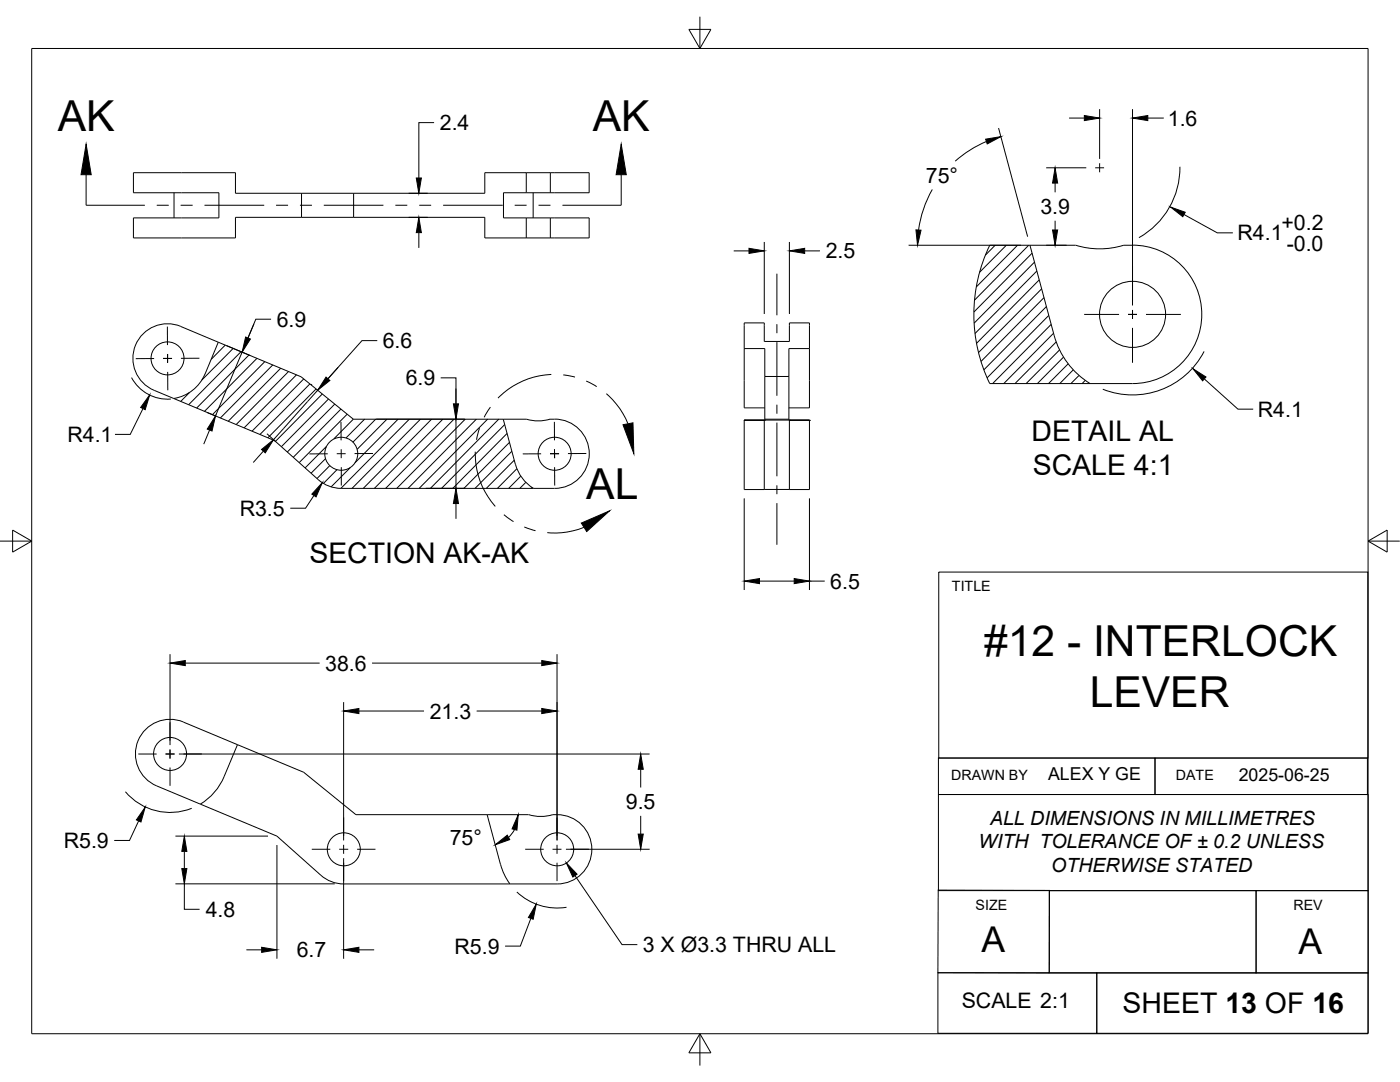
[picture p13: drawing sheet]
<svg xmlns="http://www.w3.org/2000/svg" width="279mm" height="216mm" viewBox="0 0 279 216" stroke-linecap="round" stroke-linejoin="round" font-family="sans-serif">
<defs><g id="words">
<g font-size="8.5">
<text x="11.5" y="26.2">AK</text>
<text x="118.3" y="26.2">AK</text>
<text x="117" y="99.6">AL</text>
<text x="196.4" y="130.8">#12 - INTERLOCK</text>
<text x="217.5" y="141">LEVER</text>
</g>
<g font-size="7.1">
<text x="195.9" y="190.1">A</text>
<text x="259.1" y="190.4">A</text>
</g>
<g font-size="5.7">
<text x="205.9" y="88">DETAIL AL</text>
<text x="206.1" y="94.8">SCALE 4:1</text>
<text x="61.7" y="112.3">SECTION AK-AK</text>
<text x="224" y="202.2">SHEET 13 OF 16</text>
</g>
<g font-size="4.3">
<text x="87.8" y="26">2.4</text>
<text x="233.1" y="25.1">1.6</text>
<text x="184.8" y="36.5">75°</text>
<text x="207.6" y="42.7">3.9</text>
<text x="247" y="48">R4.1</text>
<text x="255.7" y="46">+0.2</text>
<text x="164.8" y="51.5">2.5</text>
<text x="256.8" y="50.1">-0.0</text>
<text x="55.2" y="65.2">6.9</text>
<text x="76.4" y="69.4">6.6</text>
<text x="81" y="76.9">6.9</text>
<text x="251" y="83.2">R4.1</text>
<text x="13.5" y="88.2">R4.1</text>
<text x="47.8" y="102.9">R3.5</text>
<text x="165.7" y="117.5">6.5</text>
<text x="64.9" y="133.8">38.6</text>
<text x="85.8" y="143.4">21.3</text>
<text x="124.9" y="161.5">9.5</text>
<text x="12.7" y="169.2">R5.9</text>
<text x="89.8" y="168.6">75°</text>
<text x="41.1" y="182.9">4.8</text>
<text x="59.2" y="191">6.7</text>
<text x="90.7" y="190.3">R5.9</text>
<text x="128.3" y="189.9">3 X Ø3.3 THRU ALL</text>
<text x="191.9" y="201.2">SCALE 2:1</text>
</g>
<g font-size="3.9">
<text x="197.6" y="164.6">ALL DIMENSIONS IN MILLIMETRES</text>
<text x="195.3" y="169.3">WITH TOLERANCE OF ± 0.2 UNLESS</text>
<text x="209.8" y="174">OTHERWISE STATED</text>
</g>
<g font-size="3.5">
<text x="209.2" y="155.7">ALEX Y GE</text>
<text x="247.2" y="155.8">2025-06-25</text>
</g>
<g font-size="2.8">
<text x="190" y="118">TITLE</text>
<text x="189.8" y="155.6">DRAWN BY</text>
<text x="234.7" y="155.6">DATE</text>
<text x="194.7" y="181.5">SIZE</text>
<text x="258.1" y="181.6">REV</text>
</g>
</g></defs>
<!-- layer: Visible -->
<g fill="none" stroke="#000" stroke-width=".2">
<path d="M34.7 38.5v5M60.2 38.6v4.8M70.6 38.6v4.8M105 34.5h4.8M105 38.5h4.8M105 34.5h-8.2v4.1h-49.8v-4.1h-20.4v4h17.1v5h-17.1v4h20.4v-4.1h49.8v4.1h8.2M105 34.5v4M105 38.5h-4.5v5h4.5M106.4 38.5v5M109.8 34.5h7.8v4h-7.8M109.8 34.5v4M105 43.5h4.8"/>
<path d="M105 47.5h4.8M105 43.5v4M109.8 43.5h7.8v4h-7.8M109.8 43.5v4M205.5 48.9l4.9 18a16.2 16.2 0 0 0 7.1 9.6M226 48.9a13.8 13.8 0 0 1 13.8 13.8 13.8 13.8 0 0 1-13.8 13.8h-28.5a31.6 31.6 0 0 1 0-27.6h17.2a16.3 16.3 0 0 0 9.6 0h1.7M36.1 65.2l24 10 10.4 8.5h34.5M36.1 65.1a6.9 6.9 0 0 0-9 3.8 6.9 6.9 0 0 0 3.7 9l24 10 9.3 8.3 1.2 .7 1.4 .4 1.4 .2h42.6M43.6 68.3l-2.7 6.3a8.1 8.1 0 0 1-6.2 4.9M148.5 69.6h4.1v14.2M152.6 75.1h4.8M161.5 69.6h-4.1v14.2"/>
<path d="M100.4 83.7l2.4 8.9M102.9 92.6a8.1 8.1 0 0 0 3.6 4.8M109.8 83.7h.9M109.8 83.6l-1.4 .3-1.3 .1-2.1-.4M110.7 83.6a6.9 6.9 0 0 1 6.9 6.9 6.9 6.9 0 0 1-6.9 7M148.5 83.9v13.8h4v-13.8M148.5 83.9h.1M148.5 83.9h4M148.5 83.9h13M152.5 83.9h.1M152.5 83.8v.1M152.5 97.7h5"/>
<path d="M152.6 81.4h-4.1v-17h4v3.7h5v-3.7h4v17h-4.1M152.6 83.7h4.8M157.5 83.9v13.8h4v-13.8M157.5 83.9h.1M157.5 83.9h4M157.5 83.8v.1M161.5 83.9h.1M36.6 144.1l24 10 10.4 8.5h34.5M36.6 144.1a6.9 6.9 0 0 0-9 3.7 6.9 6.9 0 0 0 3.7 9l24 10 9.3 8.3 1.2 .7 1.4 .4 1.4 .2h42.6a6.9 6.9 0 0 0 6.8-8.1 6.9 6.9 0 0 0-9-5.4h-2.1l-1.4-.3M44.7 154.9a11.7 11.7 0 0 1-4.7 5.5M47.4 148.6l-2.7 6.4M97.2 162.6l2.7 9.9"/>
<path d="M99.9 172.5l.9 2.3 1 1.6"/>
<circle cx="33.4" cy="71.5" r="3.3"/>
<circle cx="226" cy="62.7" r="6.6"/>
<circle cx="68.1" cy="90.5" r="3.3"/>
<circle cx="110.7" cy="90.5" r="3.3"/>
<circle cx="33.9" cy="150.4" r="3.3"/>
<circle cx="68.6" cy="169.5" r="3.3"/>
<circle cx="111.2" cy="169.5" r="3.3"/>
</g>
<!-- layer: Sketch10 -->
<path d="M25 158a11.7 11.7 0 0 0 13.3 3.3M103.2 178a11.7 11.7 0 0 0 9.9 3" fill="none" stroke="#000" stroke-width=".2"/>
<!-- layer: Sketch9 -->
<path d="M26.3 75.3a8.1 8.1 0 0 0 7.8 4.3" fill="none" stroke="#000" stroke-width=".2"/>
<!-- layer: Sketch7 -->
<path d="M235.5 33.3a16 16 0 0 1-8.2 14.1" fill="none" stroke="#000" stroke-width=".2"/>
<!-- layer: Sketch8 -->
<path d="M240.3 70.1a16.1 16.1 0 0 1-20.2 7.6" fill="none" stroke="#000" stroke-width=".2"/>
<!-- layer: Titleblock -->
<path d="M187.3 114.2h85.7v37.1h-85.7zM187.3 151.3h43.2v7.2h-43.2zM187.3 158.5h85.7v19.2h-85.7zM230.5 151.3h42.4v7.2h-42.4zM187.2 177.6l22.2 .1v16.5l-22.2-.1zM209.4 177.7h41.3v16.5h-41.3zM250.7 177.7h22.3v16.5h-22.3zM187.2 194.1h31.7v12.1h-31.7zM218.9 194.1h54.1v12.1h-54.1z" fill="none" stroke="#000" stroke-width=".2"/>
<!-- layer: Smart Centers -->
<g fill="none" stroke="#000" stroke-width=".2">
<path d="M218.6 33.5h1.7M219.5 32.6v1.8M155 54.6v8.3M226 53.1v7M30.8 71.5l-3.7 .1M32.6 71.5h1.7M33.4 65.2v3.7M33.4 70.6v1.8M33.5 74.2v3.7M39.8 71.5h-3.7M155 64.7v1.8M155 68.3v10.7"/>
<path d="M216.4 62.7h6.9M225.1 62.7h1.8M226 61.8v1.8M226 65.4v7M228.7 62.7h7M65.4 90.6h-3.7M67.2 90.5h1.8M68.1 84.2v3.7M68.1 89.6v1.8M68.1 93.2v3.7M74.4 90.5h-3.6M108 90.6h-3.7"/>
<path d="M109.8 90.5h1.8M110.6 84.2l.1 3.7M110.7 89.6v1.8M110.7 93.2v3.7M117 90.5h-3.7M155 80.8v1.8M155 84.3v10.7M155 96.8v1.8M155 100.4v8.3M27.6 150.5h3.7M33 150.5h1.8M33.9 144.1v3.7"/>
<path d="M33.9 149.6v1.8M33.9 153.1v3.7M36.6 150.5h3.7M62.2 169.5h3.7M67.7 169.5h1.8M68.6 163.1v3.7M68.6 168.6v1.8M68.6 172.1v3.7M71.3 169.5h3.6M104.8 169.5h3.7M110.3 169.5h1.8M111.2 163.1v3.7"/>
<path d="M111.2 168.6v1.8M111.2 172.1v3.7M113.9 169.5h3.6"/>
</g>
<!-- layer: Border -->
<path d="M6.3 9.7h266.7v196.6h-266.7zM137.5 5.9h4.4l-2.2 3.8zM139.7 3.3v6.4M0 108h6.3M2.5 105.8l3.8 2.2-3.8 2.2zM273 108l3.8-2.2v4.4zM273 108h6.4M139.7 206.3v6.3M139.7 206.3l2.2 3.8h-4.4z" fill="none" stroke="#000" stroke-width=".2"/>
<!-- layer: Hatching -->
<g fill="none" stroke="#000" stroke-width=".2">
<path d="M198.6 48.9l-1.9 2M200.8 48.9l-5.3 5.4M203.1 48.9l-8.3 8.4M205.3 48.9l-10.8 11M206 50.5l-11.6 11.8M206.5 52.3l-12.1 12.2M206.9 54.1l-12.3 12.4M207.4 55.9l-12.5 12.6M207.9 57.6l-12.6 12.8M208.3 59.4l-12.5 12.7M37.8 78.3l-1.7 1.8M45 68.9l-2.9 2.8"/>
<path d="M46.5 69.5l-6.2 6.3M48.1 70.2l-10.4 10.6M49.7 70.8l-10.5 10.6M51.3 71.5l-10.5 10.6M52.9 72.2l-10.5 10.5M54.4 72.8l-10.4 10.6M56 73.5l-10.4 10.6M57.6 74.1l-10.5 10.6M59.2 74.8l-10.5 10.6M60.6 75.6l-10.3 10.4M61.8 76.6l-9.9 10.1M63.1 77.6l-9.6 9.8"/>
<path d="M64.3 78.6l-9.3 9.5M65.6 79.6l-9.4 9.5M208.8 61.2l-12.4 12.6M209.3 62.9l-12.3 12.5M209.8 64.7l-11.7 11.8M210.2 66.5l-9.9 10M210.8 68.2l-8.2 8.3M211.5 69.8l-6.7 6.7M212.2 71.3l-5.2 5.2M213.2 72.6l-3.9 3.9M214.2 73.8l-2.7 2.7M215.3 74.9l-1.6 1.6"/>
<path d="M216.6 75.9l-.6 .6M64.9 91.5l-2.8 2.9M65.1 89.1l-4.2 4.3M65.8 92.9l-2.5 2.6M66.8 80.6l-9.5 9.6M67.2 93.7l-2.6 2.8M68.1 81.6l-9.6 9.6M69.3 82.6l-9.6 9.7M69.9 93.3l-3.8 3.8M70.5 83.6l-3.9 4M72.8 83.6l-3.7 3.8M75 83.6l-4.6 4.6"/>
<path d="M77.2 83.6l-5.9 6.1M79.5 83.6l-8.7 8.8M81.7 83.6l-13.6 13.8M83.9 83.6l-13.6 13.8M86.1 83.6l-13.6 13.8M88.4 83.6l-13.7 13.8M90.6 83.6l-13.6 13.8M92.9 83.6l-13.7 13.8M95.1 83.6l-13.7 13.8M97.3 83.6l-13.6 13.8M99.5 83.6l-13.6 13.8M100.7 84.7l-12.6 12.7"/>
<path d="M101.2 86.5l-10.8 10.9M101.7 88.3l-9.1 9.1M102.2 90l-7.4 7.4M102.6 91.8l-5.5 5.6M103.1 93.5l-3.8 3.9M103.9 95l-2.4 2.4M104.9 96.2l-1.1 1.2M106.2 97.3l-.2 .1"/>
</g>
<!-- layer: Section Lines -->
<g fill="none" stroke="#000" stroke-width=".2">
<path d="M17.2 34.9v6.1h11.7M124 34.9v6.1h-11.8M31.3 41h2.4M36 41h2.4M40.8 41h11.9M55.1 41h2.4M59.9 41h2.4M64.6 41h11.9M78.9 41h2.4M83.7 41h2.3M88.4 41h11.9M102.7 41h2.4"/>
<path d="M107.5 41h2.4"/>
</g>
<path d="M17.2 28.8l1 6.1h-2zM124 28.8l1 6.1h-2z" fill="#000" stroke="#000" stroke-width=".2"/>
<!-- layer: FD_Dimensions -->
<g fill="none" stroke="#000" stroke-width=".2">
<path d="M81.6 38.6h3.8M86.6 24.5h-3v11M186.1 37.8a22.4 22.4 0 0 0-2.8 8.1M196.9 28.2a22.4 22.4 0 0 0-6.3 4M199.3 25.5l5.8 21.7M208.8 33.5h8M210.6 36.5v1.9M213.4 23.6h3M219.5 21.8v9.9M226 21.8v39.2M229.1 23.6h3.2M81.6 43.4h3.8"/>
<path d="M83.6 46.4v3.1M146.4 50.1h3.1M152.5 48.3v14.4M157.5 48.3v14.4M160.6 50.1h3M181.3 48.9h22.5M208.8 48.9h4.1M210.6 44v1.9M236.3 42.8l6.6 3.7h3.1M45.2 69l4.8 2M50.7 64.6l-1.2 2.8M54.1 63.7h-3l-8.1 19.3"/>
<path d="M62.1 76.7l.2 .1M67.5 73.3l-2.1 2.3M75.3 68h-3.1l-17.6 19.7M87.9 75.4h3.1v22M91 77.5v3.1M240.3 75.6l6.8 6h3M28.5 81.5l-2.5 5.2h-3.1M41.4 82.3l1.7 .7M41.8 85.8l-1.1 2.8M52.6 90l-2.1 2.3M53.3 86.6l1.8 1.6M62.7 98.9l-1.7 2.5h-3.1"/>
<path d="M75.1 83.6h17.7M85 97.4h7.8M148.5 99.4v18.3M161.5 99.4v18.3M91 100.5v3M151.6 116h6.9M161.5 116h3.1M33.9 130.5v18.2M37 132.3h26.8M74.3 132.3h33.8M111.2 130.5v37.2M35.7 150.5h93.9"/>
<path d="M68.6 140.1v27.6M71.6 141.9h13M95.1 141.9h13M127.9 153.5v3.6M27.7 163.8l-1.9 3.9h-3M35 176.4h31.8M35 166.8h18.5M36.8 176.4v5h3M36.8 169.9v3.4M55.3 168.6v22.7M68.6 171.2v20.1M102.7 165.5l-1.2 1.6"/>
<path d="M112.9 169.5h16.7M114.7 174.7l9.4 13.8h3.1M127.9 162.8v3.6M49.2 189.5h3M71.6 189.5h3.1M105.9 183.3l-2.1 5.5h-3"/>
</g>
<g fill="#000" stroke="#000" stroke-width=".2">
<path d="M83.1 35.5h1l-.5 3.1zM196.7 27.8l3-.5-2.7 1.4zM210.6 33.5l.5 3h-1zM216.4 23.1l3.1 .5-3.1 .5zM226 23.6l3.1-.5v1zM83.6 43.4l.5 3h-1zM149.5 49.6l3 .5-3 .5zM157.5 50.1l3.1-.5v1zM182.8 45.9h1l-.7 3zM210.1 45.9h1l-.5 3zM233.6 41.3l2.9 1.1-.4 .8zM49 67.2l1 .4-1.7 2.7z"/>
<path d="M65.1 75.2l.7 .7-2.4 2zM238.1 73.6l2.6 1.6-.7 .8zM29.9 78.8l-.9 2.9-.9-.4zM43 83l-.7 3-.9-.4zM52.2 89.7l2.4-2-1.7 2.7zM64.3 96.3l-1.2 2.8-.9-.5zM90.5 80.6h1l-.5 3zM91 97.4l.5 3.1h-1zM148.5 116l3.1-.6v1.1zM158.5 115.4l3 .6-3 .5zM33.9 132.3l3.1-.5v1zM108.1 131.8l3.1 .5-3.1 .5z"/>
<path d="M68.6 141.9l3-.5v1zM108.1 141.4l3.1 .5-3.1 .5zM127.9 150.5l.5 3h-1zM29 161.1l-.9 2.9-.9-.4zM36.8 166.8l.5 3.1h-1zM36.3 173.3h1l-.5 3.1zM98.8 168.6l2.4-2 .5 .9zM103.4 162.6l-.2 3.1-1-.3zM113 172.2l2.2 2.2-.9 .6zM127.4 166.4h1l-.5 3.1zM52.2 189l3.1 .5-3.1 .5zM68.6 189.5l3-.5v1z"/>
<path d="M107 180.4l-.6 3-.9-.3z"/>
</g>
<!-- layer: Detail Boundary -->
<path d="M110 74.7a15.7 15.7 0 0 0-10.6 4.7M112.4 74.8l2.3 .4M117 76l2.1 1.2M121 78.5l.5 .5a15.5 15.5 0 0 1 3.8 5.6M94.8 90.1a15.7 15.7 0 0 0 4 10.9M95.7 85.4l-.6 2.4M97.9 81.2l-1.3 2.1M100.6 102.7l1.9 1.4M104.6 105.2l2.3 .7M116.6 105.2a15.5 15.5 0 0 1-7.4 1.1" fill="none" stroke="#000" stroke-width=".2"/>
<path d="M124.3 84.8l2-.4 .2 6.1zM116 104.4l5.6-2.5-4.5 4.2z" fill="#000" stroke="#000" stroke-width=".2"/>
<use href="#words"/>
</svg>
